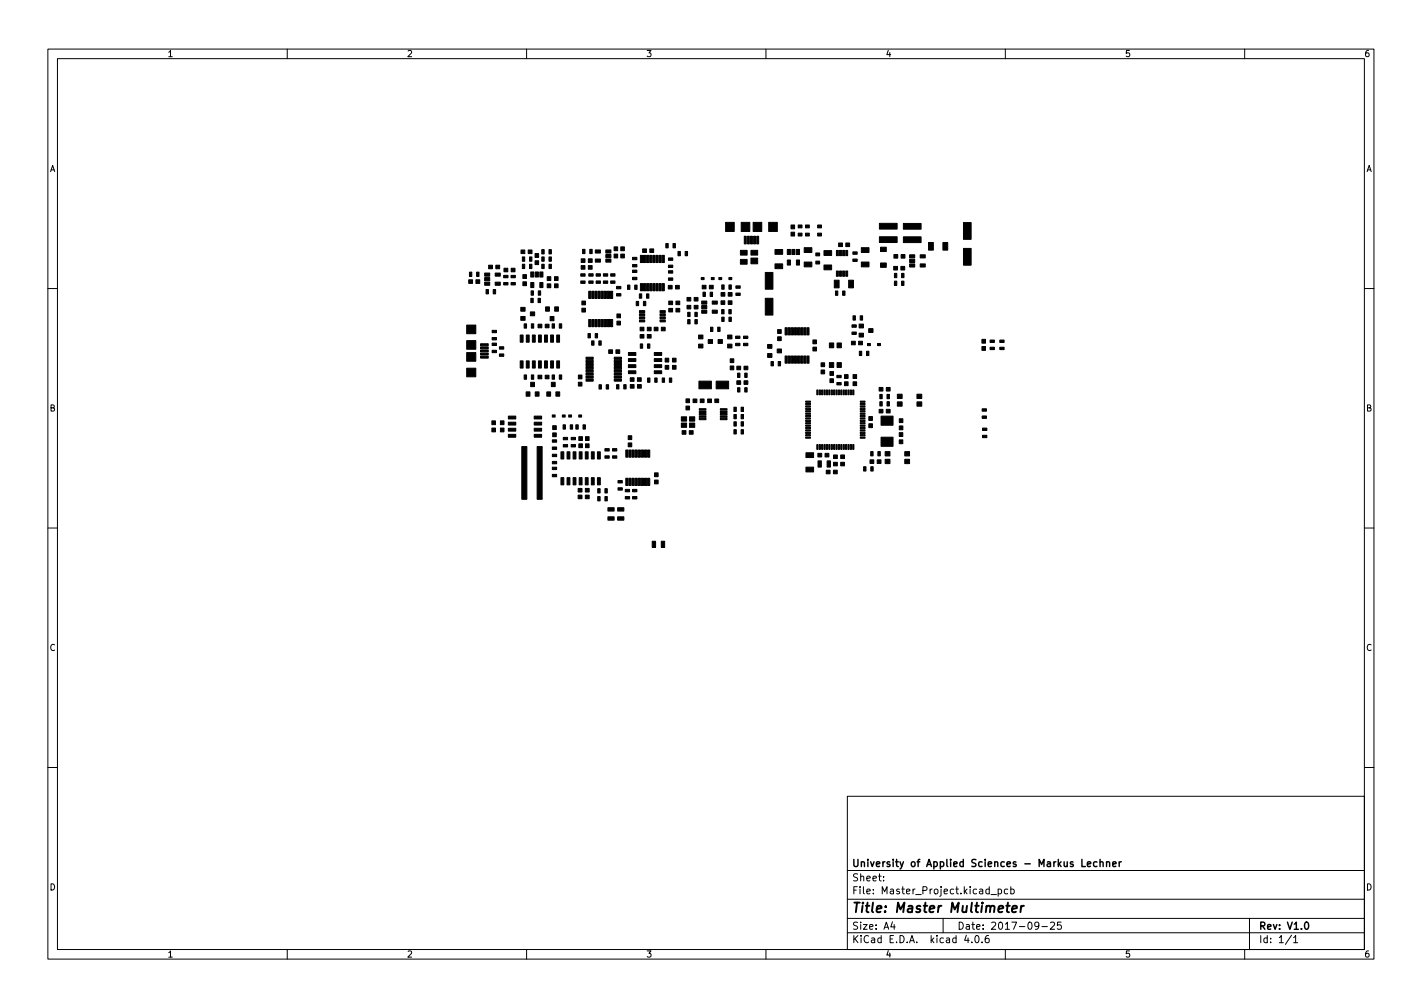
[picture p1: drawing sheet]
<svg xmlns="http://www.w3.org/2000/svg" width="297mm" height="210mm" viewBox="0 0 297 210" stroke-linecap="round" stroke-linejoin="round" font-family="sans-serif">
<defs><g id="words">
<text font-size="2.8" x="178" y="190.6">Title: Master Multimeter</text>
<g font-size="2.1">
<text x="178" y="184">Sheet:</text>
<text x="178" y="181">University of Applied Sciences - Markus Lechner</text>
<text x="178" y="186.7">File: Master_Project.kicad_pcb</text>
<text x="178" y="196.9">KiCad E.D.A. kicad 4.0.6</text>
<text x="178" y="194.1">Size: A4</text>
<text x="200" y="194.1">Date: 2017-09-25</text>
<text x="263" y="194.1">Rev: V1.0</text>
<text x="263" y="196.9">Id: 1/1</text>
</g>
<g font-size="1.8">
<text x="35" y="11.9">1</text>
<text x="85" y="11.9">2</text>
<text x="135" y="11.9">3</text>
<text x="185" y="11.9">4</text>
<text x="235" y="11.9">5</text>
<text x="285" y="11.9">6</text>
<text x="10.3" y="35.9">A</text>
<text x="285.3" y="35.9">A</text>
<text x="10.3" y="85.9">B</text>
<text x="285.3" y="85.9">B</text>
<text x="10.3" y="135.9">C</text>
<text x="285.3" y="135.9">C</text>
<text x="10.3" y="185.9">D</text>
<text x="285.3" y="185.9">D</text>
<text x="35" y="199.9">1</text>
<text x="85" y="199.9">2</text>
<text x="135" y="199.9">3</text>
<text x="185" y="199.9">4</text>
<text x="235" y="199.9">5</text>
<text x="285" y="199.9">6</text>
</g>
</g></defs>
<g fill="none" stroke="#000" stroke-width=".21">
<path d="M10 10.2h277v190.1h-277zM12 12.2h273v186.1h-273zM60 10.2v2M110 10.2v2M160 10.2v2M210 10.2v2M260 10.2v2M10 60.2h2M285 60.2h2M10 110.2h2M285 110.2h2M10 160.2h2"/>
<path d="M177 166.3h108v32h-108zM285 160.2h2M60 198.3v2M110 198.3v2M160 198.3v2M177 194.8h108M177 191.8h108M177 187.8h108M177 181.8h108M184.6 183.8v.1M184.6 183v.1M186.4 192.5l-.3 1h.9"/>
<path d="M186.8 193v1M197 191.8v3M201.9 195.3l-.4 1h.9M203 196.7v.1M203.9 195.4l.1-.1a.8 .8 0 0 1 .5 .8 .8 .8 0 0 1-.5 .7 1 1 0 0 1-.1-1.4zM205.1 196.7v.1M206.5 195.3l-.4 .1a1.01 1.01 0 0 0 0 1.4l.5-.1v-.5l-.2-.3-.5 .1-.1 .2M207 186.8h1.1M208.5 185.7l.4-.1 .3 .3-.1 .7h-.6M208.5 185.6v1.5M210 198.3v2M210.5 185.7l-.4-.1-.3 .3 .1 .7h.6"/>
<path d="M211.1 185.7l.5-.1 .3 .3-.2 .7h-.6M211.1 185.1v1.5M217 193.2l-.3 .3-.4-.1-.2-.2 .2-.6 .4-.1 .2 .2a.99 .99 0 0 1-.3 1.3h-.3M217.6 193.5h1.2M219.4 192.7l.6-.2 .3 .5-.9 1h.9M221.6 192.5h-.7v.7l.2-.1 .5 .1 .1 .2-.1 .5-.2 .1-.5-.1M260 198.3v2M261 191.8v6.5M269.8 195.3l-1.3 1.9M270.2 195.8l.4-.5v1.5M270.2 196.8h.9"/>
</g>
<path d="M229.8 179.4v1.5M231.1 179.9v1M233.8 179.9v1M234.2 179.9l-.4 .3M227.1 180.4l.8-.1-.1-.3-.4-.1-.3 .2 .1 .8h.6M229.1 180l-.4-.1-.3 .3 .2 .7h.5M229.8 180.1l.2-.2 .4 .1v.9M231.1 180.1l.3-.2 .3 .1 .1 .9M232.4 180.4l.7-.1v-.3l-.5-.1-.2 .2 .1 .8h.6M272.7 192.6l.2-.1a.8 .8 0 0 1 .5 .8 .8 .8 0 0 1-.5 .7 .99 .99 0 0 1-.2-1.4z" fill="none" stroke="#000" stroke-width=".3"/>
<path d="M210.2 189.1h.7M210.5 188.5l-.2 1.7 .1 .2 .4 .1M211.4 189.8l1-.2v-.4h-.8l-.2 1 .2 .3 .6-.1M213.3 189.1l-.1 1.4M213.9 189.1l-.4 .1-.2 .3" fill="none" stroke="#000" stroke-width=".4"/>
<g fill="#000" stroke="#000" stroke-width=".21">
<path d="M98.1 56.8h.5v.9h-.5zM97.9 58.4h.8v.8h-.8zM99.6 56.8h.5v.9h-.5zM99.4 58.4h.8v.8h-.8zM101.2 57h1.1v.7h-1.1zM101.2 58h1.1v.6h-1.1zM101.2 58.9h1.1v.7h-1.1zM102.1 55.4h.8v.7h-.8zM103.4 58.9h1.1v.7h-1.1zM103.4 57h1.1v.7h-1.1zM103.6 55.4h.8v.7h-.8zM105.2 57.5h.9v.5h-.9z"/>
<path d="M105.2 59h.9v.5h-.9zM105.3 56h.8v.8h-.8zM106.8 56h.8v.8h-.8zM106.7 59h.9v.5h-.9zM106.7 57.5h.9v.5h-.9zM108.8 52.2h.8v.7h-.8zM109.1 53.6h.5v.9h-.5zM109.1 55.2h.5v.9h-.5zM109.2 57.3h.8v.8h-.8zM109.2 58.8h.8v.8h-.8zM110.3 52.2h.8v.7h-.8zM110.9 56.8h.6v1h-.6z"/>
<path d="M110.9 59h.6v1h-.6zM110.6 53.6h.5v.9h-.5zM110.6 55.2h.5v.9h-.5zM111.8 56.8h.7v1h-.7zM111.8 52.9h.7v.8h-.7zM111.8 54.4h.7v.8h-.7zM112.8 56.8h.6v1h-.6zM112.8 59h.6v1h-.6zM113.2 53.6h.5v.9h-.5zM113.2 55.2h.5v.9h-.5zM113.2 52.1h.5v.9h-.5zM114.7 53.6h.5v.9h-.5z"/>
<path d="M114.3 57.8h.8v.8h-.8zM114.7 55.2h.5v.9h-.5zM114.7 52.1h.5v.9h-.5zM115.8 57.8h.8v.8h-.8zM121.3 57.2h.9v.5h-.9zM121.3 58.7h.9v.5h-.9zM121.4 55.5h.8v.7h-.8zM121.7 52.1h.5v.9h-.5zM121.4 54h.8v.8h-.8zM122.9 55.5h.8v.7h-.8zM123.2 52.1h.5v.9h-.5zM122.9 54h.8v.8h-.8z"/>
<path d="M123 58.7h.9v.5h-.9zM123 57.2h.9v.5h-.9zM124.4 52.2h1v.6h-1zM124.4 54.1h1v.6h-1zM124.5 58.7h.9v.5h-.9zM124.5 57.2h.9v.5h-.9zM126 57.2h.9v.5h-.9zM126 58.7h.9v.5h-.9zM126.6 54.1h1v.6h-1zM126.6 53.1h1v.7h-1zM126.6 52.2h1v.6h-1zM127.6 58.7h.9v.5h-.9z"/>
<path d="M127.6 57.2h.9v.5h-.9zM128.3 51.5h.7v.8h-.7zM128.3 53h.7v.8h-.7zM129.7 51.5h.7v.8h-.7zM129.7 53h.7v.8h-.7zM131.1 59.5h.5v.9h-.5zM132.1 57.9h.9v.5h-.9zM132.1 56.4h.9v.5h-.9zM132.1 55.2h.9v.5h-.9zM132.1 53.7h.9v.5h-.9zM132.6 59.5h.5v.9h-.5zM133.8 53.3h.4v1.5h-.4z"/>
<path d="M133.8 59.2h.4v1.5h-.4zM134.2 52h.8v.7h-.8zM134.4 53.3h.5v1.5h-.5zM134.4 59.2h.5v1.5h-.5zM135.1 53.3h.4v1.5h-.4zM135.1 59.2h.4v1.5h-.4zM135.7 53.3h.5v1.5h-.5zM135.7 59.2h.5v1.5h-.5zM135.7 52h.8v.7h-.8zM136.4 53.3h.4v1.5h-.4zM136.4 59.2h.4v1.5h-.4zM137 53.3h.5v1.5h-.5z"/>
<path d="M137 59.2h.5v1.5h-.5zM137.7 53.3h.4v1.5h-.4zM137.7 59.2h.4v1.5h-.4zM138.3 53.3h.5v1.5h-.5zM138.3 59.2h.5v1.5h-.5zM139.1 50.9h.5v.9h-.5zM139.6 58h.9v.5h-.9zM139.6 56.5h.9v.5h-.9zM139.6 55.4h.9v.5h-.9zM139.6 53.9h.9v.5h-.9zM140.6 50.9h.5v.9h-.5zM141.6 52.5h.5v.9h-.5z"/>
<path d="M143.1 52.5h.5v.9h-.5zM146.5 57.9h.6v.5h-.6zM148.6 57.9h.6v.5h-.6zM150.2 57.9h.6v.5h-.6zM150.8 59.5h.5v.9h-.5zM151.6 46.4h1.8v1.9h-1.8zM152.3 59.5h.5v.9h-.5zM152.3 57.9h.6v.5h-.6zM154.8 46.4h1.8v1.9h-1.8zM155.5 49.3h.4v1.6h-.4zM154.7 52.3h1.4v1h-1.4zM154.7 54.2h1.4v1h-1.4z"/>
<path d="M156.1 49.3h.4v1.6h-.4zM156.8 49.3h.4v1.6h-.4zM157.3 46.4h1.8v1.9h-1.8zM157.4 49.3h.4v1.6h-.4zM158.1 49.3h.4v1.6h-.4zM156.9 53.9h1.4v1.2h-1.4zM156.9 52.3h1.4v1h-1.4zM160.6 46.4h1.8v1.9h-1.8zM161.9 52.1h1.6v1h-1.6zM161.9 55.1h1.6v1h-1.6zM164.5 52.1h.6v1h-.6zM164.5 54.3h.6v1h-.6z"/>
<path d="M165.4 52.1h.7v1h-.7zM165.2 47h.8v.8h-.8zM165.2 48.5h.8v.8h-.8zM166.4 52.1h.6v1h-.6zM166.4 54.3h.6v1h-.6zM166.7 48.7h.8v.6h-.8zM166.7 47h.8v.6h-.8zM168.3 48.7h.8v.6h-.8zM168.3 47h.8v.6h-.8zM168 54.7h1.6v1h-1.6zM168 51.7h1.6v1h-1.6zM170.4 52.8h.8v.6h-.8z"/>
<path d="M170.4 54.5h.8v.6h-.8zM170.8 48.7h.8v.6h-.8zM170.8 47h.8v.6h-.8zM172.1 52.3h1.6v1h-1.6zM172.1 55.3h1.6v1h-1.6zM174.7 56.6h.4v1.1h-.4zM174.7 52.3h.4v1.1h-.4zM175.2 50.7h.8v.8h-.8zM175.4 56.6h.4v1.1h-.4zM175.4 52.3h.4v1.1h-.4zM176 56.6h.4v1.1h-.4zM176 52.3h.4v1.1h-.4z"/>
<path d="M176.7 50.7h.8v.8h-.8zM176.7 56.6h.4v1.1h-.4zM176.7 52.3h.4v1.1h-.4zM178.2 52.6h.9v.5h-.9zM178.2 54.1h.9v.5h-.9zM179.9 51.7h1.6v1h-1.6zM179.9 54.7h1.6v1h-1.6zM183.9 54.9h1.2v.9h-1.2zM183.9 51.6h1.2v.9h-1.2zM186.7 55.6h.8v.8h-.8zM186.7 53.1h.8v.8h-.8zM186.8 57.1h.5v.9h-.5z"/>
<path d="M186.8 58.7h.5v.9h-.5zM183.7 49.4h3.7v1.2h-3.7zM183.7 46.6h3.7v1.2h-3.7zM188.2 55.6h.8v.8h-.8zM188.2 53.1h.8v.8h-.8zM188.3 57.1h.5v.9h-.5zM188.7 46.7h3.7v1.2h-3.7zM188.7 49.5h3.7v1.2h-3.7zM188.3 58.7h.5v.9h-.5zM190 53.2h1.1v.7h-1.1zM190 54.2h1.1v.6h-1.1zM190 55.1h1.1v.7h-1.1z"/>
<path d="M192.2 55.1h1.1v.7h-1.1zM192.2 53.2h1.1v.7h-1.1zM194 50.6h1v1.6h-1zM197 50.6h1v1.6h-1zM201.3 46.5h1.6v3.5h-1.6zM201.3 51.9h1.6v3.5h-1.6zM97.5 67.9h1.9v1.8h-1.9zM97.5 76.9h1.9v1.8h-1.9zM97.5 71.1h1.9v1.8h-1.9zM97.5 73.6h1.9v1.8h-1.9zM100.4 71.8h1.6v.4h-1.6zM100.4 72.4h1.6v.4h-1.6z"/>
<path d="M100.4 73.1h1.6v.4h-1.6zM100.4 73.7h1.6v.4h-1.6zM100.4 74.4h1.6v.4h-1.6zM101.5 60.5h.5v.9h-.5zM102.8 69h.9v.5h-.9zM102.8 70.5h.9v.5h-.9zM102.8 71.6h.9v.5h-.9zM102.8 73.1h.9v.5h-.9zM103 60.5h.5v.9h-.5zM104.3 72.4h.9v.5h-.9zM104.3 73.9h.9v.5h-.9zM108.8 64.2h.9v.8h-.9z"/>
<path d="M108.8 66.1h.9v.8h-.9zM108.7 75.4h.6v1.5h-.6zM108.7 70h.6v1.5h-.6zM109.5 78.3h.5v.9h-.5zM109.5 67.6h.5v.9h-.5zM109.9 75.4h.6v1.5h-.6zM109.9 70h.6v1.5h-.6zM110.8 65.1h.9v.8h-.9zM110.9 62.3h.5v.9h-.5zM110.9 60.7h.5v.9h-.5zM111 78.3h.5v.9h-.5zM111 67.6h.5v.9h-.5z"/>
<path d="M111.2 75.4h.6v1.5h-.6zM111.2 70h.6v1.5h-.6zM112.4 78.3h.8v.8h-.8zM112.4 62.3h.5v.9h-.5zM112.4 67.7h.8v.7h-.8zM112.4 60.7h.5v.9h-.5zM112.5 75.4h.6v1.5h-.6zM112.5 70h.6v1.5h-.6zM113.9 78.3h.8v.8h-.8zM113.9 67.7h.8v.7h-.8zM114 64.1h.8v.9h-.8zM113.7 75.4h.6v1.5h-.6z"/>
<path d="M113.7 70h.6v1.5h-.6zM114.9 66.1h.8v.9h-.8zM114.3 59.3h.8v.8h-.8zM115.3 78.3h.5v.9h-.5zM115.3 67.6h.5v.9h-.5zM115 75.4h.6v1.5h-.6zM115 70h.6v1.5h-.6zM115.9 64.1h.8v.9h-.8zM115.8 59.3h.8v.8h-.8zM116.8 78.3h.5v.9h-.5zM116.8 67.6h.5v.9h-.5zM116.3 75.4h.6v1.5h-.6z"/>
<path d="M116.3 70h.6v1.5h-.6zM120.8 79.8h.8v.8h-.8zM120.8 78.3h.8v.8h-.8zM121.5 64.4h.8v.8h-.8zM121.5 62.9h.8v.8h-.8zM122.4 74.6h1.5v.4h-1.5zM122.4 75.2h1.5v.5h-1.5zM122.4 75.9h1.5v.4h-1.5zM122.4 76.5h1.5v.5h-1.5zM122.4 77.2h1.5v.4h-1.5zM122.4 77.8h1.5v.5h-1.5zM122.4 78.5h1.5v.4h-1.5z"/>
<path d="M122.4 79.1h1.5v.5h-1.5zM122.8 69.6h.5v.9h-.5zM123 60.8h.4v1.5h-.4zM123 66.7h.4v1.5h-.4zM123.6 71.2h.5v.9h-.5zM123.6 60.8h.5v1.5h-.5zM123.6 66.7h.5v1.5h-.5zM124.3 60.8h.4v1.5h-.4zM124.3 66.7h.4v1.5h-.4zM124.3 69.6h.5v.9h-.5zM124.9 60.8h.5v1.5h-.5zM124.9 66.7h.5v1.5h-.5z"/>
<path d="M125.1 71.2h.5v.9h-.5zM125.6 60.8h.4v1.5h-.4zM125.6 66.7h.4v1.5h-.4zM126.2 60.8h.5v1.5h-.5zM126.2 66.7h.5v1.5h-.5zM126.9 60.8h.4v1.5h-.4zM126.9 66.7h.4v1.5h-.4zM127.5 60.8h.5v1.5h-.5zM127.5 66.7h.5v1.5h-.5zM127.2 73h.8v.8h-.8zM128.3 79.1h1.5v.5h-1.5zM128.3 78.5h1.5v.4h-1.5z"/>
<path d="M128.3 77.8h1.5v.5h-1.5zM128.3 77.2h1.5v.4h-1.5zM128.3 76.5h1.5v.5h-1.5zM128.3 75.9h1.5v.4h-1.5zM128.3 75.2h1.5v.5h-1.5zM128.3 74.6h1.5v.4h-1.5zM128.7 73h.8v.8h-.8zM128.9 65.6h.7v.8h-.7zM128.9 67.1h.7v.8h-.7zM128.8 61.3h.9v.5h-.9zM128.8 59.8h.9v.5h-.9zM131.3 73.6h1.5v.6h-1.5z"/>
<path d="M131.3 74.9h1.5v.6h-1.5zM131.3 76.1h1.5v.6h-1.5zM131.3 77.4h1.5v.6h-1.5zM131.6 78.9h.8v.7h-.8zM133.1 78.9h.8v.7h-.8zM132.9 62.9h.5v.9h-.5zM133.6 64.9h1.1v.4h-1.1zM133.6 65.5h1.1v.4h-1.1zM133.6 66.2h1.1v.4h-1.1zM133.6 66.8h1.1v.4h-1.1zM133.7 68.3h.8v.8h-.8zM133.7 69.8h.8v.8h-.8z"/>
<path d="M133.5 61.4h.5v.9h-.5zM133.7 71.8h.5v.9h-.5zM134.4 62.9h.5v.9h-.5zM135.2 68.3h.8v.8h-.8zM135.2 69.8h.8v.8h-.8zM135 61.4h.5v.9h-.5zM135.2 71.8h.5v.9h-.5zM135.3 78.9h.5v.9h-.5zM136.7 77.4h1.5v.6h-1.5zM136.7 76.1h1.5v.6h-1.5zM136.7 74.9h1.5v.6h-1.5zM136.7 73.6h1.5v.6h-1.5z"/>
<path d="M136.8 78.9h.5v.9h-.5zM136.6 68.3h.8v.8h-.8zM137.9 66.8h1.1v.4h-1.1zM137.9 66.2h1.1v.4h-1.1zM137.9 65.5h1.1v.4h-1.1zM137.9 64.9h1.1v.4h-1.1zM138.3 78.9h.5v.9h-.5zM138.9 76.3h.8v.8h-.8zM138.9 74.8h.8v.8h-.8zM138.1 68.3h.8v.8h-.8zM139.6 59.6h.8v.7h-.8zM139.7 62.9h.8v.7h-.8z"/>
<path d="M139.7 64.4h.8v.7h-.8zM139.8 78.9h.5v.9h-.5zM140.5 76.3h.7v.8h-.7zM140.5 74.8h.7v.8h-.7zM141.1 59.6h.8v.7h-.8zM141.2 62.9h.8v.7h-.8zM141.2 64.4h.8v.7h-.8zM143.7 66.7h.5v.9h-.5zM143.7 65.2h.5v.9h-.5zM143.5 63.8h.8v.7h-.8zM143.5 62.1h.8v.8h-.8zM145.2 66.7h.5v.9h-.5z"/>
<path d="M145.2 65.2h.5v.9h-.5zM145 63.8h.8v.7h-.8zM145 62.1h.8v.8h-.8zM145.9 70h.9v.8h-.9zM145.9 71.9h.9v.8h-.9zM146.6 62.9h1v.6h-1zM146.6 63.8h1v.7h-1zM146.6 64.8h1v.6h-1zM146.7 59.6h.8v.7h-.8zM146.8 61h.5v.9h-.5zM147.9 70.9h.9v.8h-.9zM148.2 59.6h.8v.7h-.8z"/>
<path d="M146 79.6h2.6v1.6h-2.6zM148.8 64.8h1v.6h-1zM148.8 62.9h1v.6h-1zM148.3 61h.5v.9h-.5zM148.4 68.3h.5v.9h-.5zM149.9 68.3h.5v.9h-.5zM150.6 62.8h.8v.8h-.8zM150.6 61.1h.8v.7h-.8zM150.8 66.2h.5v.9h-.5zM150 70.9h.9v.8h-.9zM150.7 64.6h.5v.9h-.5zM152.1 62.8h.8v.8h-.8z"/>
<path d="M152.1 61.1h.8v.7h-.8zM149.6 79.6h2.6v1.6h-2.6zM152.3 66.2h.5v.9h-.5zM152.2 64.6h.5v.9h-.5zM152 71.9h.9v.8h-.9zM152 70h.9v.8h-.9zM152.5 74.9h.8v.8h-.8zM152.5 76.4h.8v.8h-.8zM153.7 70.2h.9v.5h-.9zM153.7 71.7h.9v.5h-.9zM154.1 77.9h.5v.9h-.5zM153.7 61.2h.9v.5h-.9z"/>
<path d="M153.7 59.7h.9v.5h-.9zM153.9 76.5h.8v.7h-.8zM155.3 70.2h.9v.5h-.9zM155.3 71.7h.9v.5h-.9zM155.6 77.9h.5v.9h-.5zM155.4 76.5h.8v.7h-.8zM160.3 71.9h.9v.8h-.9zM160.3 73.8h.9v.8h-.9zM161.1 75.5h.5v.9h-.5zM159.9 56.9h1.6v3.5h-1.6zM159.9 62.3h1.6v3.5h-1.6zM162.3 72.9h.9v.8h-.9z"/>
<path d="M162.6 75.5h.5v.9h-.5zM162.4 68.8h.8v.8h-.8zM162.4 70.3h.8v.8h-.8zM164 68.4h.4v1.5h-.4zM164 74.3h.4v1.5h-.4zM164.6 68.4h.5v1.5h-.5zM164.6 74.3h.5v1.5h-.5zM165.3 68.4h.4v1.5h-.4zM165.3 74.3h.4v1.5h-.4zM165.9 68.4h.5v1.5h-.5zM165.9 74.3h.5v1.5h-.5zM166.6 68.4h.4v1.5h-.4z"/>
<path d="M166.6 74.3h.4v1.5h-.4zM167.2 68.4h.5v1.5h-.5zM167.2 74.3h.5v1.5h-.5zM167.9 68.4h.4v1.5h-.4zM167.9 74.3h.4v1.5h-.4zM168.5 68.4h.5v1.5h-.5zM168.5 74.3h.5v1.5h-.5zM169.8 71h.8v.8h-.8zM169.8 72.5h.8v.8h-.8zM171.5 77.3h.8v.8h-.8zM171.5 75.8h.8v.8h-.8zM173.4 79.1h.7v.8h-.7z"/>
<path d="M173.4 77.6h.7v.8h-.7zM173.2 75.7h.9v1h-.9zM173.2 71.6h.9v1h-.9zM174.3 58.5h1v1.6h-1zM174.5 60.8h.5v.9h-.5zM174.8 78.4h.9v.5h-.9zM174.8 79.9h.9v.5h-.9zM174.8 75.7h.9v1h-.9zM174.8 71.6h.9v1h-.9zM176 60.8h.5v.9h-.5zM176.4 79.7h.8v.8h-.8zM176.4 78.2h.8v.8h-.8z"/>
<path d="M177.3 58.5h1v1.6h-1zM178.2 79.7h.7v.8h-.7zM178.2 78.2h.7v.8h-.7zM177.9 71.2h.8v.8h-.8zM178.2 65.9h.5v.9h-.5zM178 69.3h.9v.5h-.9zM178 67.8h.9v.5h-.9zM179.5 67.7h.9v.8h-.9zM179.5 69.6h.9v.8h-.9zM179.5 73.3h.5v.9h-.5zM179.4 71.2h.8v.8h-.8zM179.7 65.9h.5v.9h-.5z"/>
<path d="M181 73.3h.5v.9h-.5zM181.5 68.6h.9v.8h-.9zM181.2 71.7h.6v.5h-.6zM183.3 71.7h.6v.5h-.6zM205.1 72.4h.8v.8h-.8zM205.1 70.9h.8v.8h-.8zM206.8 71h.9v.5h-.9zM206.8 72.5h.9v.5h-.9zM208.8 72.5h.9v.5h-.9zM208.8 71h.9v.5h-.9zM102.7 89.4h.8v.8h-.8zM102.7 87.9h.8v.8h-.8z"/>
<path d="M104.5 89.4h.8v.8h-.8zM104.5 87.9h.8v.8h-.8zM106.2 86.9h1.5v.6h-1.5zM106.2 88.1h1.5v.6h-1.5zM106.2 89.4h1.5v.6h-1.5zM106.2 90.7h1.5v.6h-1.5zM109.9 81.8h.8v.9h-.8zM110.9 79.8h.8v.9h-.8zM111.8 81.8h.8v.9h-.8zM111.6 90.7h1.5v.6h-1.5zM111.6 89.4h1.5v.6h-1.5zM111.6 88.1h1.5v.6h-1.5z"/>
<path d="M111.6 86.9h1.5v.6h-1.5zM114.2 81.8h.8v.9h-.8zM115.4 86.6h.6v.5h-.6zM115.4 97.5h.9v.5h-.9zM115.4 99h.9v.5h-.9zM115.4 94.8h.9v.5h-.9zM115.4 96.3h.9v.5h-.9zM115.4 90.4h.8v.8h-.8zM115.4 88.9h.8v.8h-.8zM115.2 79.8h.8v.9h-.8zM115.4 93.3h.9v.5h-.9zM115.4 91.8h.9v.5h-.9z"/>
<path d="M116.1 81.8h.8v.9h-.8zM117.5 86.6h.6v.5h-.6zM117.6 88.7h.5v.9h-.5zM117.7 91.3h.9v.5h-.9zM117.7 92.8h.9v.5h-.9zM117.2 94.3h.6v1.5h-.6zM118.8 86.6h.6v.5h-.6zM118.4 94.3h.6v1.5h-.6zM119.1 88.7h.5v.9h-.5zM119.3 91.3h.9v.5h-.9zM119.3 92.8h.9v.5h-.9zM120.3 88.7h.5v.9h-.5z"/>
<path d="M119.7 94.3h.6v1.5h-.6zM120.9 86.6h.6v.5h-.6zM121 94.3h.6v1.5h-.6zM120.9 91.2h.8v.8h-.8zM120.9 92.7h.8v.8h-.8zM121.8 88.7h.5v.9h-.5zM122.3 94.3h.6v1.5h-.6zM122.3 91.2h.8v.8h-.8zM122.3 92.7h.8v.8h-.8zM123.5 94.3h.6v1.5h-.6zM124.8 94.3h.6v1.5h-.6zM125.1 80.3h.5v.9h-.5z"/>
<path d="M126.4 93.7h.9v.5h-.9zM126.4 95.2h.9v.5h-.9zM126.6 80.3h.5v.9h-.5zM128.8 80.3h.5v.9h-.5zM127.9 95.2h.9v.5h-.9zM127.9 93.7h.9v.5h-.9zM130.3 80.3h.5v.9h-.5zM130.7 94h.5v1.5h-.5zM130.7 99.9h.5v1.5h-.5zM131.4 94h.4v1.5h-.4zM131.4 99.9h.4v1.5h-.4zM131.7 80.3h.8v.7h-.8z"/>
<path d="M131.2 91h.8v.8h-.8zM131.2 92.5h.8v.8h-.8zM132 94h.5v1.5h-.5zM132 99.9h.5v1.5h-.5zM132.7 94h.4v1.5h-.4zM132.7 99.9h.4v1.5h-.4zM133.2 80.3h.8v.7h-.8zM133.3 94h.5v1.5h-.5zM133.3 99.9h.5v1.5h-.5zM134 94h.4v1.5h-.4zM134 99.9h.4v1.5h-.4zM134.6 94h.5v1.5h-.5z"/>
<path d="M134.6 99.9h.5v1.5h-.5zM135.3 94h.4v1.5h-.4zM135.3 99.9h.4v1.5h-.4zM136.7 98.7h.8v.8h-.8zM142.3 88.3h1.1v.9h-1.1zM142.3 87h1.1v.9h-1.1zM142.5 89.9h.8v.8h-.8zM143.3 84.8h.7v.8h-.7zM143.3 83.3h.7v.8h-.7zM144 88.3h1.1v.9h-1.1zM144 87h1.1v.9h-1.1zM144 89.9h.8v.8h-.8z"/>
<path d="M144.8 83.3h.8v.8h-.8zM146.1 85.3h1.4v.3h-1.4zM146.1 85.8h1.4v.3h-1.4zM146.1 86.3h1.4v.3h-1.4zM146.1 86.8h1.4v.3h-1.4zM146.1 87.3h1.4v.3h-1.4zM146.3 83.3h.8v.8h-.8zM147.8 83.3h.8v.8h-.8zM149.3 83.3h.8v.8h-.8zM150.5 87.3h1.4v.3h-1.4zM150.5 86.8h1.4v.3h-1.4zM150.5 86.3h1.4v.3h-1.4z"/>
<path d="M150.5 85.8h1.4v.3h-1.4zM150.5 85.3h1.4v.3h-1.4zM153.3 86.5h.5v.9h-.5zM153.3 88.1h.5v.9h-.5zM153.3 85h.5v.9h-.5zM153.3 89.7h.5v.9h-.5zM153.9 79.5h.8v.8h-.8zM154.1 81h.5v.9h-.5zM154.8 86.5h.5v.9h-.5zM154.8 88.1h.5v.9h-.5zM154.8 85h.5v.9h-.5zM154.8 89.7h.5v.9h-.5z"/>
<path d="M155.4 79.5h.8v.8h-.8zM155.6 81h.5v.9h-.5zM168.3 83.7h1v.3h-1zM168.3 84.2h1v.3h-1zM168.3 84.7h1v.3h-1zM168.3 85.2h1v.3h-1zM168.3 85.7h1v.3h-1zM168.3 86.2h1v.3h-1zM168.3 86.7h1v.3h-1zM168.3 87.2h1v.3h-1zM168.3 87.7h1v.3h-1zM168.3 88.2h1v.3h-1z"/>
<path d="M168.3 88.7h1v.3h-1zM168.3 89.2h1v.3h-1zM168.3 89.7h1v.3h-1zM168.3 90.2h1v.3h-1zM168.3 90.7h1v.3h-1zM168.3 91.2h1v.3h-1zM168.4 97.5h1.6v1h-1.6zM168.4 94.5h1.6v1h-1.6zM170.6 92.8h.3v1h-.3zM170.6 81.4h.3v1h-.3zM171.1 92.8h.3v1h-.3zM171.1 81.4h.3v1h-.3z"/>
<path d="M170.9 96.2h.7v1.3h-.7zM170.8 94.7h.8v.7h-.8zM171.6 92.8h.3v1h-.3zM171.6 81.4h.3v1h-.3zM172.1 92.8h.3v1h-.3zM172.1 81.4h.3v1h-.3zM172.6 98.2h.8v.7h-.8zM172.6 92.8h.3v1h-.3zM172.6 81.4h.3v1h-.3zM172.3 94.7h.8v.7h-.8zM173.1 92.8h.3v1h-.3zM173.1 81.4h.3v1h-.3z"/>
<path d="M172.8 96.2h.7v1.3h-.7zM173.6 92.8h.3v1h-.3zM173.6 81.4h.3v1h-.3zM174.1 98.2h.8v.7h-.8zM174.1 92.8h.3v1h-.3zM174.1 81.4h.3v1h-.3zM174.6 92.8h.3v1h-.3zM174.6 81.4h.3v1h-.3zM174.1 96.5h.8v.8h-.8zM174.1 95h.8v.7h-.8zM175.1 92.8h.3v1h-.3zM175.1 81.4h.3v1h-.3z"/>
<path d="M175.6 92.8h.3v1h-.3zM175.6 81.4h.3v1h-.3zM176.1 92.8h.3v1h-.3zM176.1 81.4h.3v1h-.3zM175.6 96.5h.8v.8h-.8zM175.6 95h.8v.7h-.8zM176.6 92.8h.3v1h-.3zM176.6 81.4h.3v1h-.3zM177.1 92.8h.3v1h-.3zM177.1 81.4h.3v1h-.3zM177.6 92.8h.3v1h-.3zM177.6 81.4h.3v1h-.3z"/>
<path d="M178.1 92.8h.3v1h-.3zM178.1 81.4h.3v1h-.3zM179.7 91.2h1v.3h-1zM179.7 90.7h1v.3h-1zM179.7 90.2h1v.3h-1zM179.7 89.7h1v.3h-1zM179.7 89.2h1v.3h-1zM179.7 88.7h1v.3h-1zM179.7 88.2h1v.3h-1zM179.7 87.7h1v.3h-1zM179.7 87.2h1v.3h-1zM179.7 86.7h1v.3h-1z"/>
<path d="M179.7 86.2h1v.3h-1zM179.7 85.7h1v.3h-1zM179.7 85.2h1v.3h-1zM179.7 84.7h1v.3h-1zM179.7 84.2h1v.3h-1zM179.7 83.7h1v.3h-1zM180.4 97.5h.5v.9h-.5zM181.9 97.5h.5v.9h-.5zM181.5 87h.7v.8h-.7zM181.5 88.5h.7v.8h-.7zM181.9 94.3h.5v.9h-.5zM181.7 96h.8v.8h-.8z"/>
<path d="M183.8 82.3h.5v.9h-.5zM183.4 94.3h.5v.9h-.5zM183.2 96h.8v.8h-.8zM184 86.9h2.5v1.9h-2.5zM184 91.3h2.5v1.9h-2.5zM183.8 83.9h.5v.9h-.5zM183.6 80.9h.8v.7h-.8zM183.6 85.5h.8v.7h-.8zM184.9 95.9h1v.9h-1zM184.9 94.3h1v.9h-1zM185.3 82.3h.5v.9h-.5zM185.3 83.9h.5v.9h-.5z"/>
<path d="M185.1 80.9h.8v.7h-.8zM185.1 85.5h.8v.7h-.8zM187.8 88.9h.8v.8h-.8zM187.8 87.4h.8v.8h-.8zM187.4 82.3h1v.9h-1zM187.4 83.9h1v.9h-1zM187.8 90.3h.8v.8h-.8zM187.8 91.8h.8v.8h-.8zM189 95.9h1v.9h-1zM189 94.3h1v.9h-1zM191.5 82.3h1v.9h-1zM191.5 83.9h1v.9h-1z"/>
<path d="M205.2 86.9h.9v.5h-.9zM205.2 85.4h.9v.5h-.9zM205.2 90.9h.9v.5h-.9zM205.2 89.4h.9v.5h-.9zM109 93.2h1.1v11h-1.1zM112.2 93.2h1v11h-1zM117.2 99.7h.6v1.5h-.6zM118.4 99.7h.6v1.5h-.6zM119.7 99.7h.6v1.5h-.6zM120.8 103.4h.8v.7h-.8zM120.8 102h.8v.7h-.8zM121 99.7h.6v1.5h-.6z"/>
<path d="M122.3 103.4h.8v.7h-.8zM122.3 102h.8v.7h-.8zM122.3 99.7h.6v1.5h-.6zM123.5 99.7h.6v1.5h-.6zM124.9 102h.5v.9h-.5zM124.9 103.7h.5v.9h-.5zM124.8 99.7h.6v1.5h-.6zM126.4 102h.5v.9h-.5zM126.4 103.7h.5v.9h-.5zM127 106h1.3v.7h-1.3zM127 107.9h1.3v.7h-1.3zM129 106h1.3v.7h-1.3z"/>
<path d="M129 107.9h1.3v.7h-1.3zM129.1 101.8h.9v.5h-.9zM129.1 100.3h.9v.5h-.9zM130.6 103.7h.9v.5h-.9zM130.6 102.2h.9v.5h-.9zM132.1 103.7h.9v.5h-.9zM132.1 102.2h.9v.5h-.9zM136.2 113h.7v1.3h-.7zM136.7 100.2h.8v.8h-.8zM138.1 113h.7v1.3h-.7z"/>
</g>
<use href="#words"/>
</svg>
